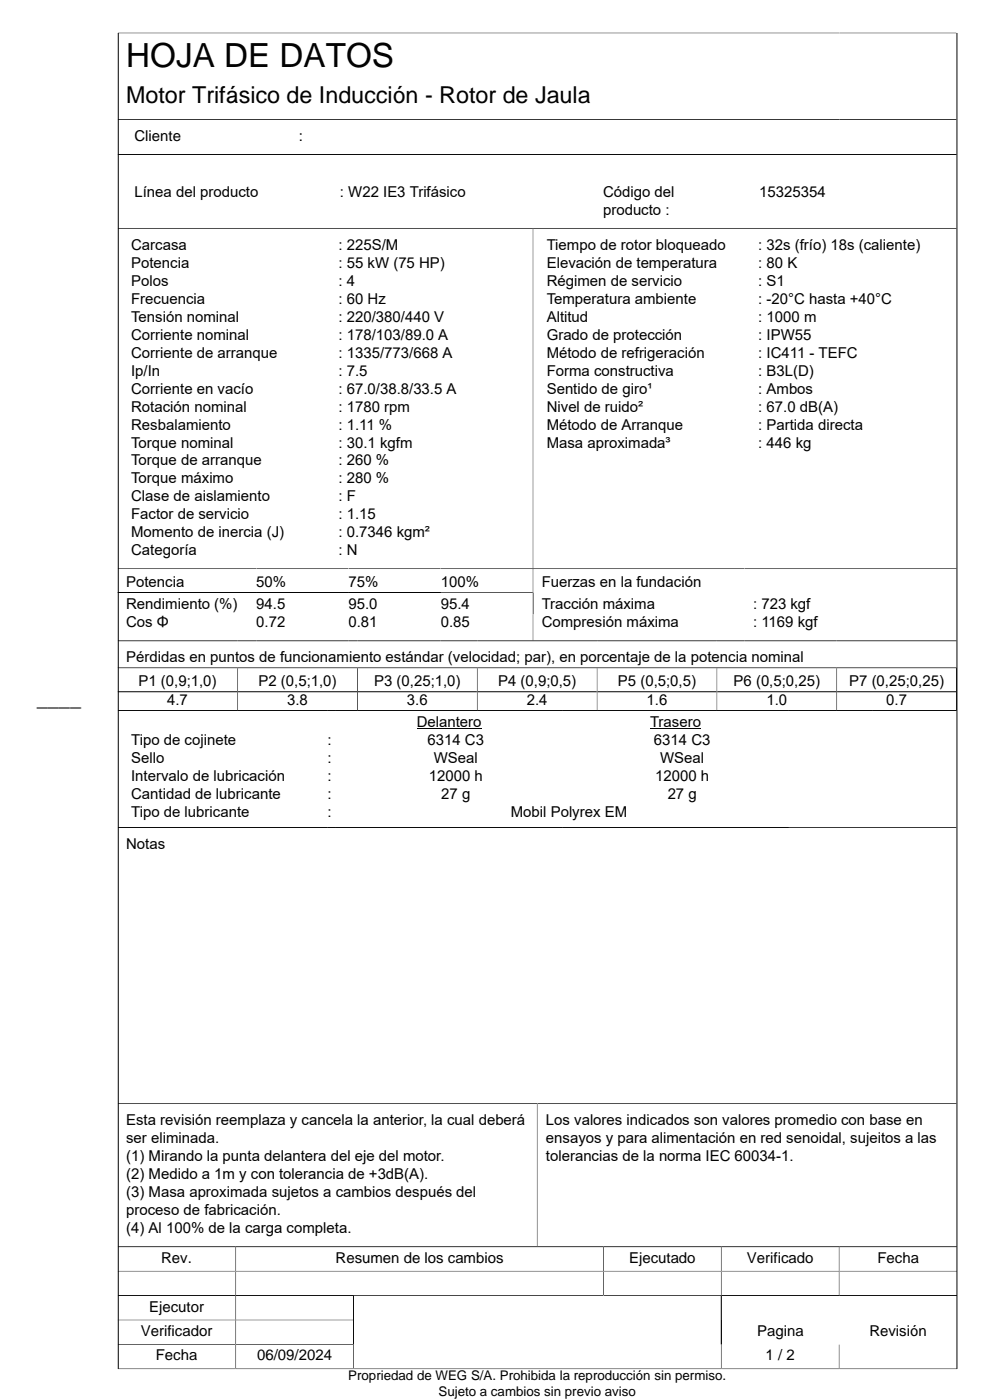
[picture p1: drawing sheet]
<svg xmlns="http://www.w3.org/2000/svg" width="210mm" height="297mm" viewBox="0 0 210 297" stroke-linecap="round" stroke-linejoin="round" font-family="sans-serif">
<defs><g id="words">
<text font-size="7.1" x="26.8" y="14.2">HOJA DE DATOS</text>
<text font-size="4.9" x="26.8" y="21.9">Motor Trifásico de Inducción - Rotor de Jaula</text>
<text font-size="4.2" x="7.8" y="149.8">____</text>
<g font-size="3.2">
<text x="28.5" y="29.8">Cliente</text>
<text x="63.4" y="29.8">:</text>
<text x="28.5" y="41.8">Línea del producto</text>
<text x="72.1" y="41.8">: W22 IE3 Trifásico</text>
<text x="127.9" y="41.8">Código del</text>
<text x="161.1" y="41.8">15325354</text>
<text x="127.9" y="45.6">producto :</text>
<text x="27.8" y="53">Carcasa</text>
<text x="71.8" y="53">: 225S/M</text>
<text x="116" y="53">Tiempo de rotor bloqueado</text>
<text x="160.8" y="53">: 32s (frío) 18s (caliente)</text>
<text x="27.8" y="56.8">Potencia</text>
<text x="71.8" y="56.8">: 55 kW (75 HP)</text>
<text x="116" y="56.8">Elevación de temperatura</text>
<text x="160.8" y="56.8">: 80 K</text>
<text x="27.8" y="60.6">Polos</text>
<text x="27.8" y="64.5">Frecuencia</text>
<text x="71.8" y="60.6">: 4</text>
<text x="71.8" y="64.5">: 60 Hz</text>
<text x="116" y="60.6">Régimen de servicio</text>
<text x="116" y="64.5">Temperatura ambiente</text>
<text x="160.8" y="60.6">: S1</text>
<text x="160.8" y="64.5">: -20°C hasta +40°C</text>
<text x="27.8" y="68.3">Tensión nominal</text>
<text x="71.8" y="68.3">: 220/380/440 V</text>
<text x="116" y="68.3">Altitud</text>
<text x="160.8" y="68.3">: 1000 m</text>
<text x="27.8" y="72.1">Corriente nominal</text>
<text x="27.8" y="75.9">Corriente de arranque</text>
<text x="71.8" y="72.1">: 178/103/89.0 A</text>
<text x="71.8" y="75.9">: 1335/773/668 A</text>
<text x="116" y="72.1">Grado de protección</text>
<text x="116" y="75.9">Método de refrigeración</text>
<text x="160.8" y="72.1">: IPW55</text>
<text x="160.8" y="75.9">: IC411 - TEFC</text>
<text x="27.8" y="79.7">Ip/In</text>
<text x="27.8" y="83.5">Corriente en vacío</text>
<text x="71.8" y="79.7">: 7.5</text>
<text x="71.8" y="83.5">: 67.0/38.8/33.5 A</text>
<text x="116" y="79.7">Forma constructiva</text>
<text x="116" y="83.5">Sentido de giro¹</text>
<text x="160.8" y="79.7">: B3L(D)</text>
<text x="160.8" y="83.5">: Ambos</text>
<text x="27.8" y="87.3">Rotación nominal</text>
<text x="71.8" y="87.3">: 1780 rpm</text>
<text x="116" y="87.3">Nivel de ruido²</text>
<text x="160.8" y="87.3">: 67.0 dB(A)</text>
<text x="27.8" y="91.1">Resbalamiento</text>
<text x="27.8" y="94.9">Torque nominal</text>
<text x="71.8" y="91.1">: 1.11 %</text>
<text x="71.8" y="94.9">: 30.1 kgfm</text>
<text x="116" y="91.1">Método de Arranque</text>
<text x="116" y="94.9">Masa aproximada³</text>
<text x="160.8" y="91.1">: Partida directa</text>
<text x="160.8" y="94.9">: 446 kg</text>
<text x="27.8" y="98.7">Torque de arranque</text>
<text x="71.8" y="98.7">: 260 %</text>
<text x="27.8" y="102.6">Torque máximo</text>
<text x="27.8" y="106.4">Clase de aislamiento</text>
<text x="71.8" y="102.6">: 280 %</text>
<text x="71.8" y="106.4">: F</text>
<text x="27.8" y="110.2">Factor de servicio</text>
<text x="27.8" y="114">Momento de inercia (J)</text>
<text x="71.8" y="110.2">: 1.15</text>
<text x="71.8" y="114">: 0.7346 kgm²</text>
<text x="27.8" y="117.8">Categoría</text>
<text x="71.8" y="117.8">: N</text>
<text x="26.8" y="124.5">Potencia</text>
<text x="54.4" y="124.5">50%</text>
<text x="73.9" y="124.5">75%</text>
<text x="93.5" y="124.5">100%</text>
<text x="114.9" y="124.5">Fuerzas en la fundación</text>
<text x="26.8" y="129.2">Rendimiento (%)</text>
<text x="54.4" y="129.2">94.5</text>
<text x="73.9" y="129.2">95.0</text>
<text x="93.5" y="129.2">95.4</text>
<text x="114.9" y="129.1">Tracción máxima</text>
<text x="159.7" y="129.1">: 723 kgf</text>
<text x="26.8" y="133">Cos Φ</text>
<text x="54.4" y="133">0.72</text>
<text x="73.9" y="133">0.81</text>
<text x="93.5" y="133">0.85</text>
<text x="114.9" y="133">Compresión máxima</text>
<text x="159.7" y="133">: 1169 kgf</text>
<text x="26.8" y="140.5">Pérdidas en puntos de funcionamiento estándar (velocidad; par), en porcentaje de la potencia nominal</text>
<text x="29.4" y="145.6">P1 (0,9;1,0)</text>
<text x="35.5" y="149.6">4.7</text>
<text x="54.8" y="145.6">P2 (0,5;1,0)</text>
<text x="60.9" y="149.6">3.8</text>
<text x="79.4" y="145.6">P3 (0,25;1,0)</text>
<text x="86.3" y="149.6">3.6</text>
<text x="105.7" y="145.6">P4 (0,9;0,5)</text>
<text x="111.7" y="149.6">2.4</text>
<text x="131.1" y="145.6">P5 (0,5;0,5)</text>
<text x="137.2" y="149.6">1.6</text>
<text x="155.6" y="145.6">P6 (0,5;0,25)</text>
<text x="162.6" y="149.6">1.0</text>
<text x="180.1" y="145.6">P7 (0,25;0,25)</text>
<text x="188" y="149.6">0.7</text>
<text x="88.4" y="154.3">Delantero</text>
<text x="137.9" y="154.3">Trasero</text>
<text x="27.8" y="158.1">Tipo de cojinete</text>
<text x="27.8" y="161.9">Sello</text>
<text x="69.5" y="158.1">:</text>
<text x="69.5" y="161.9">:</text>
<text x="90.7" y="158.1">6314 C3</text>
<text x="92" y="161.9">WSeal</text>
<text x="138.7" y="158.1">6314 C3</text>
<text x="140" y="161.9">WSeal</text>
<text x="27.8" y="165.7">Intervalo de lubricación</text>
<text x="69.5" y="165.7">:</text>
<text x="90.9" y="165.7">12000 h</text>
<text x="139" y="165.7">12000 h</text>
<text x="27.8" y="169.5">Cantidad de lubricante</text>
<text x="27.8" y="173.3">Tipo de lubricante</text>
<text x="69.5" y="169.5">:</text>
<text x="69.5" y="173.3">:</text>
<text x="93.6" y="169.5">27 g</text>
<text x="108.4" y="173.3">Mobil Polyrex EM</text>
<text x="141.6" y="169.5">27 g</text>
<text x="26.8" y="180.1">Notas</text>
<text x="26.8" y="238.7">Esta revisión reemplaza y cancela la anterior, la cual deberá</text>
<text x="115.8" y="238.7">Los valores indicados son valores promedio con base en</text>
<text x="26.8" y="242.5">ser eliminada.</text>
<text x="115.8" y="242.5">ensayos y para alimentación en red senoidal, sujeitos a las</text>
<text x="26.8" y="246.3">(1) Mirando la punta delantera del eje del motor.</text>
<text x="26.8" y="250.1">(2) Medido a 1m y con tolerancia de +3dB(A).</text>
<text x="115.8" y="246.3">tolerancias de la norma IEC 60034-1.</text>
<text x="26.8" y="253.9">(3) Masa aproximada sujetos a cambios después del</text>
<text x="26.8" y="257.8">proceso de fabricación.</text>
<text x="26.8" y="261.6">(4) Al 100% de la carga completa.</text>
<text x="34.2" y="267.9">Rev.</text>
<text x="71.2" y="267.9">Resumen de los cambios</text>
<text x="133.4" y="267.9">Ejecutado</text>
<text x="158.4" y="267.9">Verificado</text>
<text x="186.1" y="267.9">Fecha</text>
<text x="31.6" y="278.3">Ejecutor</text>
<text x="29.9" y="283.4">Verificador</text>
<text x="160.6" y="283.4">Pagina</text>
<text x="184.4" y="283.4">Revisión</text>
<text x="33" y="288.6">Fecha</text>
<text x="54.6" y="288.6">06/09/2024</text>
<text x="162.4" y="288.6">1 / 2</text>
</g>
<g font-size="2.8">
<text x="73.9" y="292.8">Propriedad de WEG S/A. Prohibida la reproducción sin permiso.</text>
<text x="93" y="296.2">Sujeto a cambios sin previo aviso</text>
</g>
</g></defs>
<g fill="none" stroke="#000" stroke-width=".21">
<path d="M25 7h177.9M25.1 7v283.4M203 7v283.4h-178M25 25.3h177.9M25 32.8h177.9M25 48.4h177.9M113.1 48.4v87.6M25 125.7h88.1M25 136h177.9M25 120.6h177.9M25 141.7h177.9v9.1M25 150.7h178"/>
<path d="M25 146.7h25.3M50.4 141.7v9M50.5 146.7h25.2M75.8 141.7v9M75.9 146.7h25.3M88.4 154.6h13.8M101.2 141.7v9M101.3 146.7h25.3M126.7 141.7v9M126.7 146.7h25.3M137.9 154.6h10.8M152.1 141.7v9"/>
<path d="M152.2 146.7h25.2M177.5 141.7v9M177.6 146.7h25.2M25 175.5h177.9M25 234.1h177.9M114 234.1v30.4M25 269.7h178M25 274.9h178M50 264.5v25.9M75 274.9v15.5M128 264.5v10.4M153 264.5v25.9"/>
<path d="M178 264.5v10.4M203 264.5h-178M25 280h50M25 285.2h50M178 285.2v5.2"/>
</g>
<use href="#words"/>
</svg>
